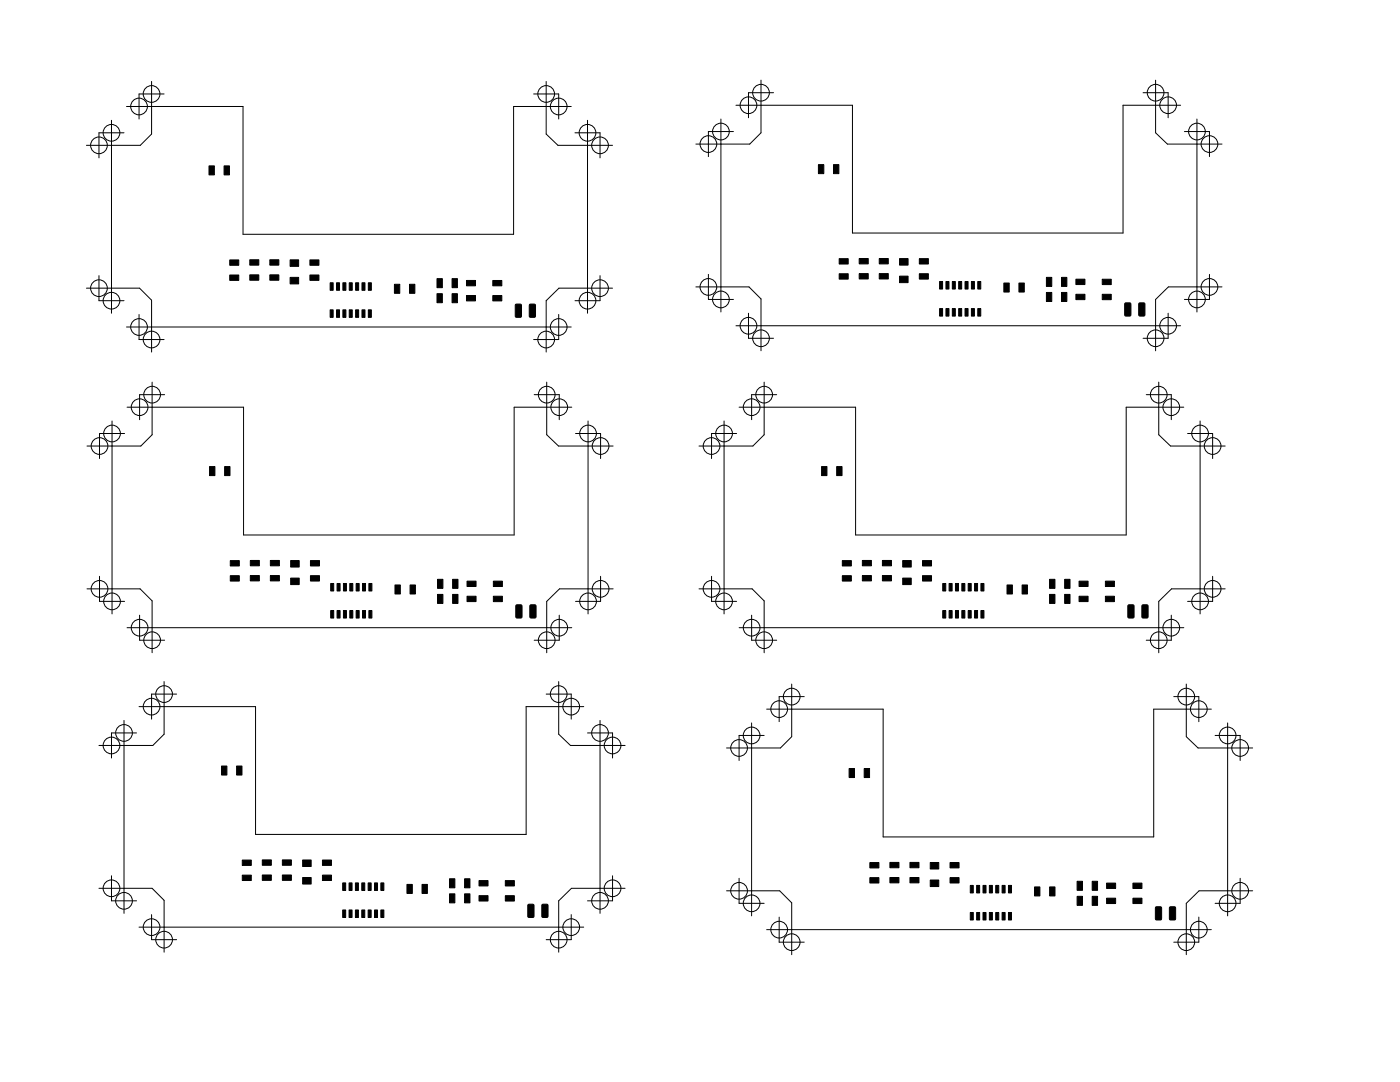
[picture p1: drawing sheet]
<svg xmlns="http://www.w3.org/2000/svg" width="279mm" height="216mm" viewBox="0 0 279 216" stroke-linecap="round" stroke-linejoin="round" font-family="sans-serif">
<g fill="none" stroke="#000" stroke-width=".2">
<path d="M30.2 16.2v10.6l-2.2 2.2h-10.7M32.7 18.8h-4.9v5M106.5 18.8h5v5M109 16.2v10.6l2.4 2.2h10.8M151.9 16v10.5l-2.3 2.3h-10.7M154.4 18.5h-5v5M228.1 18.5h5v5M230.6 16v10.5l2.4 2.3h10.9M22.2 24v38.5M24.7 26.5h-5v5M25.2 21.2h23.3v25.5h54v-25.5h11.5M114.8 26.5h5v5"/>
<path d="M117.2 24v38.5M143.9 23.8v38.5M146.4 26.2h-5v5M146.9 21h23.2v25.5h54v-25.5h11.5M236.4 26.2h5v5M238.9 23.8v38.5M17.3 57.5h10.6l2.3 2.4v10.4M19.7 55v5h5M119.8 55v5h-5M122.2 57.5h-10.7l-2.5 2.5v10.3M138.9 57.3h10.6l2.4 2.4v10.3M141.4 54.7v5h5"/>
<path d="M241.4 54.7v5h-5M243.9 57.3h-10.7l-2.6 2.4v10.3M25.2 65.3h88.8M27.8 62.7v5h4.9M30.4 76.3v10.4l-2.3 2.3h-10.7M32.9 78.7h-5v5M106.6 78.7h5v5M109.1 76.3v10.4l2.4 2.3h10.9M111.5 62.7v5h-5M146.9 65h88.7M149.4 62.5v5h5M152.5 76.3v10.4l-2.2 2.3h-10.8"/>
<path d="M155 78.7h-5v5M228.8 78.7h5v5M231.3 76.3v10.4l2.3 2.3h10.9M233.1 62.5v5h-5M22.4 84v38.5M24.9 86.5h-5v5M25.4 81.3h23.2v25.5h54v-25.5h11.5M114.9 86.5h5v5M117.4 84v38.5M144.5 84v38.5M147 86.5h-5v5M147.5 81.3h23.3v25.5h54v-25.5h11.5"/>
<path d="M237 86.5h5v5M239.5 84v38.5M17.4 117.5h10.6l2.4 2.4v10.3M19.9 115v5h5M119.9 115v5h-5M122.4 117.5h-10.7l-2.6 2.5v10.2M139.5 117.5h10.6l2.4 2.4v10.3M142 115v5h5M242 115v5h-5M244.5 117.5h-10.7l-2.5 2.5v10.2M25.4 125.2h88.7M27.9 122.8v5h5"/>
<path d="M32.7 136v10.5l-2.2 2.3h-10.8M35.3 138.5h-5.1v5M109 138.5h5v5M111.5 136v10.5l2.3 2.3h11M111.6 122.8v5h-5M147.5 125.2h88.8M150 122.8v5h5M158 136.5v10.5l-2.3 2.2h-10.7M160.5 139h-5v5M233.8 122.8v5h-5M234.2 139h5v5M236.8 136.5v10.5l2.3 2.2h10.9"/>
<path d="M24.7 143.8v38.5M27.2 146.2h-5v5M27.8 141h23.2v25.5h54v-25.5h11.5M117.2 146.2h5v5M119.8 143.8v38.5M150 144.2v38.5M152.5 146.8h-5v5M153 141.5h23.3v25.5h53.9v-25.5h11.6M242.5 146.8h5v5M245 144.2v38.5M19.7 177.3h10.6l2.4 2.3v10.4M22.2 174.7v5h5"/>
<path d="M122.2 174.7v5h-5M124.8 177.3h-10.7l-2.6 2.4v10.3M145 177.7h10.6l2.4 2.5v10.3M147.5 175.3v5h5M247.5 175.3v5h-5M250 177.7h-10.7l-2.5 2.6v10.2M27.8 185h88.7M30.2 182.5v5h5.1M114 182.5v5h-5M153 185.5h88.8M155.5 183v5h5M239.2 183v5h-5"/>
<circle cx="30.3" cy="18.8" r="1.67"/>
<circle cx="109" cy="18.8" r="1.67"/>
<circle cx="151.9" cy="18.5" r="1.67"/>
<circle cx="230.6" cy="18.5" r="1.67"/>
<circle cx="19.7" cy="29" r="1.67"/>
<circle cx="22.2" cy="26.5" r="1.67"/>
<circle cx="27.7" cy="21.3" r="1.67"/>
<circle cx="111.5" cy="21.3" r="1.67"/>
<circle cx="117.2" cy="26.5" r="1.67"/>
<circle cx="119.7" cy="29" r="1.67"/>
<circle cx="141.4" cy="28.8" r="1.67"/>
<circle cx="143.9" cy="26.3" r="1.67"/>
<circle cx="149.4" cy="21" r="1.67"/>
<circle cx="233.1" cy="21" r="1.67"/>
<circle cx="238.9" cy="26.3" r="1.67"/>
<circle cx="241.4" cy="28.8" r="1.67"/>
<circle cx="19.7" cy="57.5" r="1.67"/>
<circle cx="119.7" cy="57.5" r="1.67"/>
<circle cx="141.4" cy="57.2" r="1.67"/>
<circle cx="143.9" cy="59.8" r="1.67"/>
<circle cx="238.9" cy="59.8" r="1.67"/>
<circle cx="241.4" cy="57.2" r="1.67"/>
<circle cx="22.2" cy="60" r="1.67"/>
<circle cx="27.7" cy="65.2" r="1.67"/>
<circle cx="30.2" cy="67.8" r="1.67"/>
<circle cx="30.4" cy="78.8" r="1.67"/>
<circle cx="109" cy="67.8" r="1.67"/>
<circle cx="109.1" cy="78.8" r="1.67"/>
<circle cx="111.5" cy="65.2" r="1.67"/>
<circle cx="117.2" cy="60" r="1.67"/>
<circle cx="149.4" cy="65" r="1.67"/>
<circle cx="151.9" cy="67.5" r="1.67"/>
<circle cx="152.5" cy="78.8" r="1.67"/>
<circle cx="230.6" cy="67.5" r="1.67"/>
<circle cx="231.3" cy="78.8" r="1.67"/>
<circle cx="233.1" cy="65" r="1.67"/>
<circle cx="19.9" cy="89" r="1.67"/>
<circle cx="22.4" cy="86.5" r="1.67"/>
<circle cx="27.9" cy="81.3" r="1.67"/>
<circle cx="111.6" cy="81.3" r="1.67"/>
<circle cx="117.4" cy="86.5" r="1.67"/>
<circle cx="119.9" cy="89" r="1.67"/>
<circle cx="142" cy="89" r="1.67"/>
<circle cx="144.5" cy="86.5" r="1.67"/>
<circle cx="150" cy="81.3" r="1.67"/>
<circle cx="233.8" cy="81.3" r="1.67"/>
<circle cx="239.5" cy="86.5" r="1.67"/>
<circle cx="242" cy="89" r="1.67"/>
<circle cx="19.9" cy="117.5" r="1.67"/>
<circle cx="119.9" cy="117.5" r="1.67"/>
<circle cx="142" cy="117.5" r="1.67"/>
<circle cx="242" cy="117.5" r="1.67"/>
<circle cx="22.4" cy="120" r="1.67"/>
<circle cx="27.9" cy="125.3" r="1.67"/>
<circle cx="30.4" cy="127.7" r="1.67"/>
<circle cx="32.7" cy="138.5" r="1.67"/>
<circle cx="109.1" cy="127.7" r="1.67"/>
<circle cx="111.5" cy="138.5" r="1.67"/>
<circle cx="111.6" cy="125.3" r="1.67"/>
<circle cx="117.4" cy="120" r="1.67"/>
<circle cx="144.5" cy="120" r="1.67"/>
<circle cx="150" cy="125.3" r="1.67"/>
<circle cx="152.5" cy="127.7" r="1.67"/>
<circle cx="158" cy="139" r="1.67"/>
<circle cx="231.3" cy="127.7" r="1.67"/>
<circle cx="233.8" cy="125.3" r="1.67"/>
<circle cx="236.7" cy="139" r="1.67"/>
<circle cx="239.5" cy="120" r="1.67"/>
<circle cx="22.2" cy="148.8" r="1.67"/>
<circle cx="24.7" cy="146.3" r="1.67"/>
<circle cx="30.3" cy="141" r="1.67"/>
<circle cx="114" cy="141" r="1.67"/>
<circle cx="119.7" cy="146.3" r="1.67"/>
<circle cx="122.3" cy="148.8" r="1.67"/>
<circle cx="147.5" cy="149.3" r="1.67"/>
<circle cx="150" cy="146.8" r="1.67"/>
<circle cx="155.5" cy="141.5" r="1.67"/>
<circle cx="239.2" cy="141.5" r="1.67"/>
<circle cx="245" cy="146.8" r="1.67"/>
<circle cx="247.5" cy="149.3" r="1.67"/>
<circle cx="22.2" cy="177.2" r="1.67"/>
<circle cx="24.8" cy="179.7" r="1.67"/>
<circle cx="119.7" cy="179.7" r="1.67"/>
<circle cx="122.3" cy="177.2" r="1.67"/>
<circle cx="147.5" cy="177.7" r="1.67"/>
<circle cx="247.5" cy="177.7" r="1.67"/>
<circle cx="30.2" cy="185" r="1.67"/>
<circle cx="32.7" cy="187.5" r="1.67"/>
<circle cx="111.5" cy="187.5" r="1.67"/>
<circle cx="114" cy="185" r="1.67"/>
<circle cx="150" cy="180.2" r="1.67"/>
<circle cx="155.5" cy="185.5" r="1.67"/>
<circle cx="158" cy="188" r="1.67"/>
<circle cx="236.7" cy="188" r="1.67"/>
<circle cx="239.2" cy="185.5" r="1.67"/>
<circle cx="245" cy="180.2" r="1.67"/>
</g>
<g fill="#000" stroke="#000" stroke-width=".2">
<path d="M41.7 33.1h1.1v1.8h-1.1zM44.7 33.1h1.1v1.8h-1.1zM163.3 32.9h1.1v1.7h-1.1zM166.3 32.9h1.1v1.7h-1.1zM45.9 51.9h1.7v1h-1.7zM45.9 54.9h1.7v1h-1.7zM49.9 54.8h1.7v1.1h-1.7zM49.9 51.8h1.7v1.1h-1.7zM53.9 54.8h1.7v1.1h-1.7zM53.9 51.8h1.7v1.1h-1.7zM57.9 51.9h1.7v1.3h-1.7zM57.9 55.3h1.7v1.3h-1.7z"/>
<path d="M61.9 51.9h1.8v1h-1.8zM61.9 54.9h1.8v1h-1.8zM65.9 56.4h.6v1.5h-.6zM67.2 56.4h.6v1.5h-.6zM68.4 56.4h.6v1.5h-.6zM69.7 56.4h.6v1.5h-.6zM71 56.4h.6v1.5h-.6zM72.2 56.4h.6v1.5h-.6zM73.5 56.4h.6v1.5h-.6zM78.7 56.7h1.1v1.8h-1.1zM81.7 56.7h1.1v1.8h-1.1zM87.2 55.6h1.1v1.8h-1.1z"/>
<path d="M90.2 55.6h1.1v1.8h-1.1zM93.1 56h1.8v1h-1.8zM93.1 59h1.8v1h-1.8zM98.4 56h1.7v1h-1.7zM167.5 54.6h1.8v1.1h-1.8zM167.5 51.6h1.8v1.1h-1.8zM171.5 51.6h1.8v1.1h-1.8zM171.5 54.6h1.8v1.1h-1.8zM175.5 51.6h1.8v1.1h-1.8zM175.5 54.6h1.8v1.1h-1.8zM179.5 55.1h1.7v1.3h-1.7zM179.5 51.6h1.7v1.3h-1.7z"/>
<path d="M183.5 54.6h1.8v1.1h-1.8zM183.5 51.6h1.8v1.1h-1.8zM187.5 56.2h.6v1.5h-.6zM188.8 56.2h.6v1.5h-.6zM190.1 56.2h.6v1.5h-.6zM191.3 56.2h.6v1.5h-.6zM192.6 56.2h.6v1.5h-.6zM193.9 56.2h.6v1.5h-.6zM195.1 56.2h.6v1.5h-.6zM200.3 56.5h1.1v1.8h-1.1zM203.4 56.5h1v1.8h-1zM208.8 55.3h1.1v1.9h-1.1z"/>
<path d="M211.8 55.3h1.1v1.9h-1.1zM214.7 58.7h1.8v1.1h-1.8zM214.7 55.7h1.8v1.1h-1.8zM220 55.7h1.8v1.1h-1.8zM220 58.7h1.8v1.1h-1.8zM65.9 61.8h.6v1.5h-.6zM67.2 61.8h.6v1.5h-.6zM68.4 61.8h.6v1.5h-.6zM69.7 61.8h.6v1.5h-.6zM71 61.8h.6v1.5h-.6zM72.2 61.8h.6v1.5h-.6zM73.5 61.8h.6v1.5h-.6z"/>
<path d="M87.2 58.6h1.1v1.8h-1.1zM90.2 58.6h1.1v1.8h-1.1zM98.4 59h1.7v1h-1.7zM102.9 60.7h.9l.3 .1v2.3l-.2 .2h-.8l-.3-.1zM105.7 60.7h.9l.3 .1v2.3l-.2 .2h-.8l-.3-.1zM187.5 61.6h.6v1.5h-.6zM188.8 61.6h.6v1.5h-.6zM190.1 61.6h.6v1.5h-.6zM191.3 61.6h.6v1.5h-.6zM192.6 61.6h.6v1.5h-.6zM193.9 61.6h.6v1.5h-.6zM195.1 61.6h.6v1.5h-.6z"/>
<path d="M208.8 58.4h1.1v1.8h-1.1zM211.8 58.4h1.1v1.8h-1.1zM224.5 60.5l.9-.1 .3 .2v2.2l-.2 .3h-.8l-.2-.2zM227.3 60.5l.9-.1 .3 .2v2.2l-.2 .3h-.8l-.2-.2zM41.8 93.1h1.1v1.8h-1.1zM44.8 93.1h1.1v1.8h-1.1zM164 93.1h1v1.8h-1zM167 93.1h1v1.8h-1zM46 111.9h1.8v1h-1.8zM46 114.9h1.8v1h-1.8zM50 114.8h1.8v1.1h-1.8zM50 111.8h1.8v1.1h-1.8z"/>
<path d="M54 114.8h1.8v1.1h-1.8zM54 111.8h1.8v1.1h-1.8zM58 111.8h1.7v1.3h-1.7zM58 115.4h1.7v1.3h-1.7zM62 111.9h1.8v1h-1.8zM62 114.9h1.8v1h-1.8zM66 116.4h.6v1.5h-.6zM67.3 116.4h.6v1.5h-.6zM68.5 116.4h.6v1.5h-.6zM69.8 116.4h.6v1.5h-.6zM71.1 116.4h.6v1.5h-.6zM72.3 116.4h.6v1.5h-.6z"/>
<path d="M73.6 116.4h.6v1.5h-.6zM78.8 116.7h1.1v1.8h-1.1zM81.8 116.7h1.1v1.8h-1.1zM87.3 115.6h1.1v1.8h-1.1zM90.3 115.6h1.1v1.8h-1.1zM93.2 116h1.8v1h-1.8zM93.2 119h1.8v1h-1.8zM98.5 116h1.8v1h-1.8zM168.1 114.9h1.8v1h-1.8zM168.1 111.9h1.8v1h-1.8zM172.1 111.8h1.8v1.1h-1.8zM172.1 114.8h1.8v1.1h-1.8z"/>
<path d="M176.1 111.8h1.8v1.1h-1.8zM176.1 114.8h1.8v1.1h-1.8zM180.2 115.4h1.7v1.3h-1.7zM180.2 111.8h1.7v1.3h-1.7zM184.1 114.9h1.8v1h-1.8zM184.1 111.9h1.8v1h-1.8zM188.1 116.4h.6v1.5h-.6zM189.4 116.4h.6v1.5h-.6zM190.7 116.4h.6v1.5h-.6zM192 116.4h.6v1.5h-.6zM193.2 116.4h.6v1.5h-.6zM194.5 116.4h.6v1.5h-.6z"/>
<path d="M195.8 116.4h.6v1.5h-.6zM201 116.7h1v1.8h-1zM204 116.7h1v1.8h-1zM209.5 115.6h1v1.8h-1zM212.5 115.6h1v1.8h-1zM215.4 119h1.7v1h-1.7zM215.4 116h1.7v1h-1.7zM220.6 116h1.8v1h-1.8zM66 121.8h.6v1.5h-.6zM67.3 121.8h.6v1.5h-.6zM68.5 121.8h.6v1.5h-.6zM69.8 121.8h.6v1.5h-.6z"/>
<path d="M71.1 121.8h.6v1.5h-.6zM72.3 121.8h.6v1.5h-.6zM73.6 121.8h.6v1.5h-.6zM87.3 118.6h1.1v1.8h-1.1zM90.3 118.6h1.1v1.8h-1.1zM98.5 119h1.8v1h-1.8zM103 120.7h.9l.3 .1v2.3l-.2 .2h-.8l-.2-.1zM105.8 120.7h.9l.3 .1v2.3l-.2 .2h-.8l-.2-.1zM188.1 121.8h.6v1.5h-.6zM189.4 121.8h.6v1.5h-.6zM190.7 121.8h.6v1.5h-.6zM192 121.8h.6v1.5h-.6z"/>
<path d="M193.2 121.8h.6v1.5h-.6zM194.5 121.8h.6v1.5h-.6zM195.8 121.8h.6v1.5h-.6zM209.5 118.6h1v1.8h-1zM212.5 118.6h1v1.8h-1zM220.6 119h1.8v1h-1.8zM225.2 120.7h.9l.2 .1v2.3l-.1 .2h-.9l-.2-.1zM228 120.7h.9l.2 .1v2.3l-.1 .2h-.9l-.2-.1zM44.2 152.9h1.1v1.7h-1.1zM47.2 152.9h1.1v1.7h-1.1zM169.5 153.3h1v1.9h-1zM172.5 153.3h1v1.9h-1z"/>
<path d="M48.3 171.6h1.9v1.1h-1.9zM48.3 174.6h1.9v1.1h-1.9zM52.3 174.6h1.9v1.1h-1.9zM52.3 171.6h1.9v1.1h-1.9zM56.3 174.6h1.8v1.1h-1.8zM56.3 171.6h1.8v1.1h-1.8zM60.4 171.6h1.7v1.3h-1.7zM60.4 175.1h1.7v1.3h-1.7zM64.3 171.6h1.8v1.1h-1.8zM64.3 174.6h1.8v1.1h-1.8zM68.4 176.2h.6v1.5h-.6zM69.7 176.2h.6v1.5h-.6z"/>
<path d="M70.9 176.2h.6v1.5h-.6zM72.2 176.2h.6v1.5h-.6zM73.5 176.2h.6v1.5h-.6zM74.7 176.2h.6v1.5h-.6zM76 176.2h.6v1.5h-.6zM81.2 176.5h1.1v1.8h-1.1zM84.2 176.5h1.1v1.8h-1.1zM89.7 175.3h1.1v1.9h-1.1zM92.7 175.3h1.1v1.9h-1.1zM95.6 175.7h1.8v1.1h-1.8zM95.6 178.7h1.8v1.1h-1.8zM100.8 178.7h1.9v1.1h-1.9z"/>
<path d="M100.8 175.7h1.9v1.1h-1.9zM173.6 175.1h1.8v1.1h-1.8zM173.6 172.1h1.8v1.1h-1.8zM177.6 172.1h1.8v1.1h-1.8zM177.6 175.1h1.8v1.1h-1.8zM181.6 172.1h1.8v1.1h-1.8zM181.6 175.1h1.8v1.1h-1.8zM185.7 175.6h1.6v1.3h-1.6zM185.7 172.1h1.6v1.3h-1.6zM189.6 175.1h1.8v1.1h-1.8zM189.6 172.1h1.8v1.1h-1.8zM193.6 176.7h.6v1.5h-.6z"/>
<path d="M194.9 176.7h.6v1.5h-.6zM196.2 176.7h.6v1.5h-.6zM197.4 176.7h.6v1.5h-.6zM198.7 176.7h.6v1.5h-.6zM200 176.7h.6v1.5h-.6zM201.3 176.7h.6v1.5h-.6zM206.5 177h1v1.8h-1zM209.5 177h1v1.8h-1zM215 175.9h1v1.7h-1zM218 175.9h1v1.7h-1zM220.8 179.2h1.8v1.1h-1.8zM220.8 176.2h1.8v1.1h-1.8z"/>
<path d="M226.1 176.2h1.8v1.1h-1.8zM68.4 181.6h.6v1.5h-.6zM69.7 181.6h.6v1.5h-.6zM70.9 181.6h.6v1.5h-.6zM72.2 181.6h.6v1.5h-.6zM73.5 181.6h.6v1.5h-.6zM74.7 181.6h.6v1.5h-.6zM76 181.6h.6v1.5h-.6zM89.7 178.4h1.1v1.8h-1.1zM92.7 178.4h1.1v1.8h-1.1zM105.4 180.5l.9-.1 .3 .2v2.2l-.2 .3h-.8l-.3-.2zM108.2 180.5l.9-.1 .3 .2v2.2l-.2 .3h-.8l-.3-.2z"/>
<path d="M193.6 182.1h.6v1.5h-.6zM194.9 182.1h.6v1.5h-.6zM196.2 182.1h.6v1.5h-.6zM197.4 182.1h.6v1.5h-.6zM198.7 182.1h.6v1.5h-.6zM200 182.1h.6v1.5h-.6zM201.3 182.1h.6v1.5h-.6zM215 178.9h1v1.8h-1zM218 178.9h1v1.8h-1zM226.1 179.2h1.8v1.1h-1.8zM230.6 181l1-.1 .2 .2v2.2l-.1 .3h-.9l-.2-.2zM233.4 181l1-.1 .2 .2v2.2l-.1 .3h-.9l-.2-.2z"/>
</g>
</svg>
